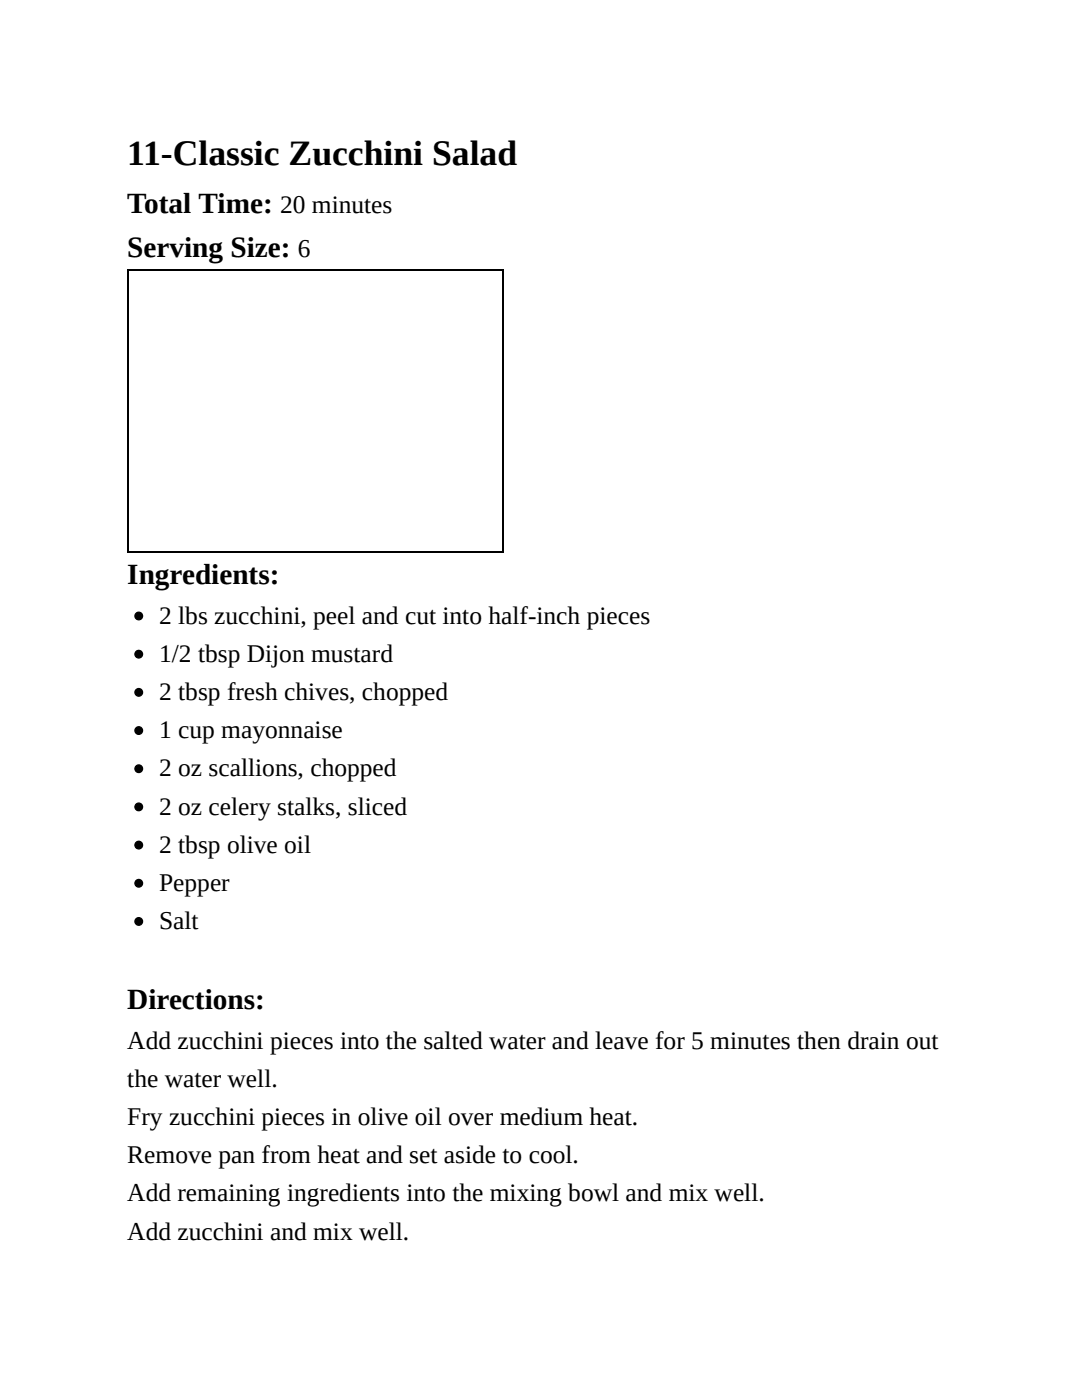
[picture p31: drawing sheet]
<svg xmlns="http://www.w3.org/2000/svg" width="216mm" height="279mm" viewBox="0 0 216 279" stroke-linecap="round" stroke-linejoin="round" font-family="sans-serif">
<defs><g id="words">
<text font-size="7.1" x="25.4" y="33">11-Classic Zucchini Salad</text>
<g font-size="5.8">
<text x="25.4" y="42.4">Total Time:</text>
<text x="25.4" y="51.3">Serving Size:</text>
<text x="25.4" y="116.6">Ingredients:</text>
<text x="25.4" y="201.4">Directions:</text>
</g>
<g font-size="5.1">
<text x="55.9" y="42.4">20 minutes</text>
<text x="59.5" y="51.3">6</text>
<text x="31.7" y="124.5">2 lbs zucchini, peel and cut into half-inch pieces</text>
<text x="31.7" y="132.1">1/2 tbsp Dijon mustard</text>
<text x="31.7" y="139.7">2 tbsp fresh chives, chopped</text>
<text x="31.7" y="147.3">1 cup mayonnaise</text>
<text x="31.7" y="154.9">2 oz scallions, chopped</text>
<text x="31.7" y="162.6">2 oz celery stalks, sliced</text>
<text x="31.7" y="170.2">2 tbsp olive oil</text>
<text x="31.7" y="177.8">Pepper</text>
<text x="31.7" y="185.4">Salt</text>
<text x="25.4" y="209.3">Add zucchini pieces into the salted water and leave for 5 minutes then drain out</text>
<text x="25.4" y="216.9">the water well.</text>
<text x="25.4" y="224.5">Fry zucchini pieces in olive oil over medium heat.</text>
<text x="25.4" y="232.2">Remove pan from heat and set aside to cool.</text>
<text x="25.4" y="239.8">Add remaining ingredients into the mixing bowl and mix well.</text>
<text x="25.4" y="247.4">Add zucchini and mix well.</text>
</g>
</g></defs>
<path d="M25.4 54h75.2M25.5 53.8v56.4M100.5 53.8v56.4M25.4 110.1h75.2" fill="none" stroke="#000" stroke-width=".25"/>
<g fill="#000" stroke="#000" stroke-width=".25">
<circle cx="27.7" cy="130.6" r=".76"/>
<circle cx="27.7" cy="138.2" r=".76"/>
<circle cx="27.7" cy="122.9" r=".76"/>
<circle cx="27.7" cy="145.8" r=".76"/>
<circle cx="27.7" cy="153.4" r=".76"/>
<circle cx="27.7" cy="176.3" r=".76"/>
<circle cx="27.7" cy="161" r=".76"/>
<circle cx="27.7" cy="168.7" r=".76"/>
<circle cx="27.7" cy="183.9" r=".76"/>
</g>
<use href="#words"/>
</svg>
